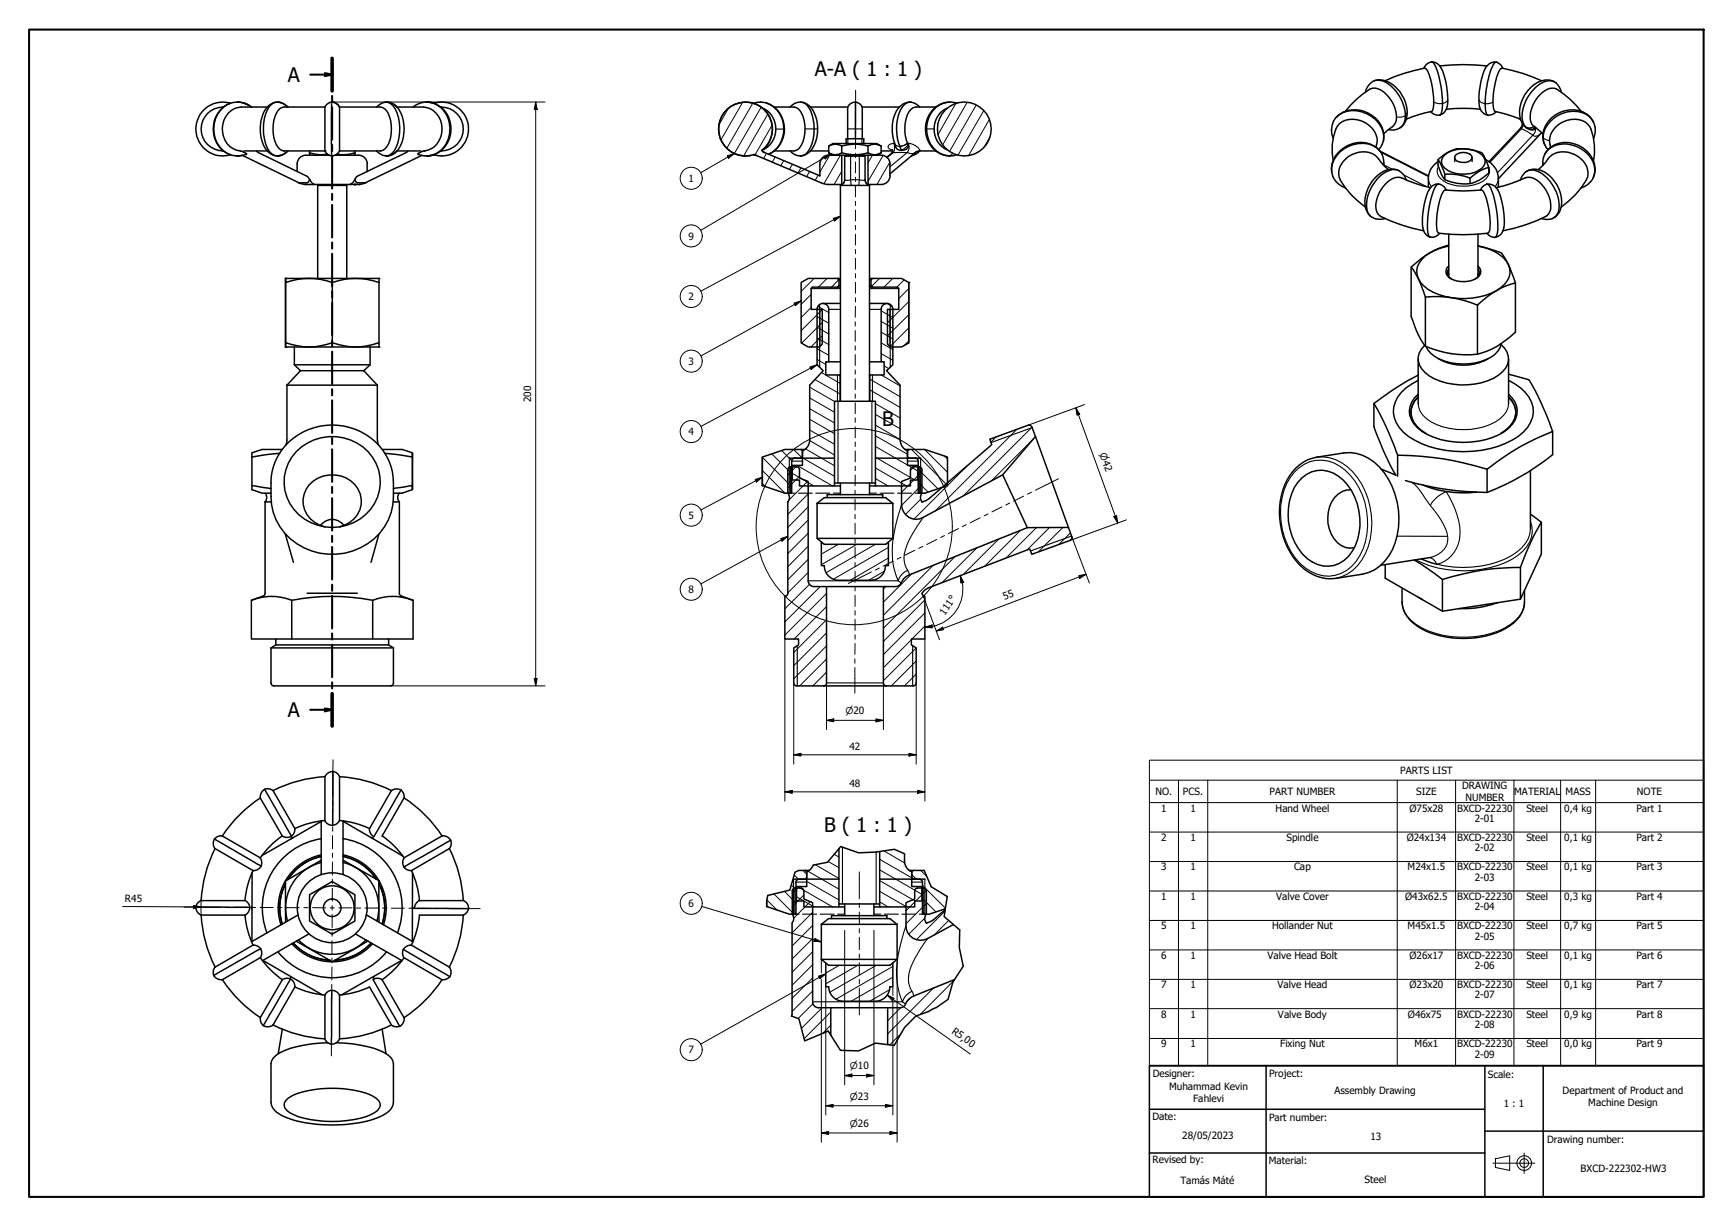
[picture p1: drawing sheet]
<svg xmlns="http://www.w3.org/2000/svg" width="594mm" height="420mm" viewBox="0 0 594 420" stroke-linecap="round" stroke-linejoin="round" font-family="sans-serif">
<defs><g id="words">
<g font-size="6.9">
<text x="98.7" y="28">A</text>
<text x="279.3" y="26.2">A-A ( 1 : 1 )</text>
<text x="302.5" y="146.2">B</text>
<text x="98.7" y="245.8">A</text>
<text x="282.6" y="285.2">B ( 1 : 1 )</text>
</g>
<g font-size="3.4">
<text x="236" y="62.4">1</text>
<text x="236" y="82.1">9</text>
<text x="236" y="102.8">2</text>
<text x="236" y="125.1">3</text>
<text x="182.1" y="137.8" transform="rotate(-90 182.1 137.8)">200</text>
<text x="236" y="149.1">4</text>
<text x="236" y="177.8">5</text>
<text x="236" y="203.2">8</text>
<text x="344.4" y="205.7" transform="rotate(-21 344.4 205.7)">55</text>
<text x="323.8" y="211" transform="rotate(-56 323.8 211)">111°</text>
<text x="291.2" y="257.2">42</text>
<text x="291.2" y="269.8">48</text>
<text x="480" y="265.2">PARTS LIST</text>
<text x="396.1" y="272.5">NO.</text>
<text x="405.5" y="272.5">PCS.</text>
<text x="435.2" y="272.5">PART NUMBER</text>
<text x="485.5" y="272.5">SIZE</text>
<text x="501.3" y="270.4">DRAWING</text>
<text x="502.3" y="274.6">NUMBER</text>
<text x="519" y="272.5">MATERIAL</text>
<text x="536.7" y="272.5">MASS</text>
<text x="561.1" y="272.5">NOTE</text>
<text x="398.1" y="278.1">1</text>
<text x="408.1" y="278.1">1</text>
<text x="437.3" y="278.1">Hand Wheel</text>
<text x="483.2" y="278.2">Ø75x28</text>
<text x="499.5" y="278.1">BXCD-22230</text>
<text x="505.5" y="281.6">2-01</text>
<text x="523.2" y="278.1">Steel</text>
<text x="536.3" y="278.1">0,4 kg</text>
<text x="561" y="278.1">Part 1</text>
<text x="398.1" y="288.2">2</text>
<text x="408.1" y="288.1">1</text>
<text x="441" y="288.2">Spindle</text>
<text x="482.2" y="288.3">Ø24x134</text>
<text x="499.5" y="288.2">BXCD-22230</text>
<text x="505.5" y="291.7">2-02</text>
<text x="523.2" y="288.2">Steel</text>
<text x="536.3" y="288.2">0,1 kg</text>
<text x="561" y="288.2">Part 2</text>
<text x="398.1" y="298.3">3</text>
<text x="408.1" y="298.2">1</text>
<text x="443.6" y="298.3">Cap</text>
<text x="482.5" y="298.3">M24x1.5</text>
<text x="499.5" y="298.3">BXCD-22230</text>
<text x="523.2" y="298.3">Steel</text>
<text x="536.3" y="298.3">0,1 kg</text>
<text x="561" y="298.3">Part 3</text>
<text x="505.5" y="301.8">2-03</text>
<text x="42.8" y="309.1">R45</text>
<text x="236" y="310.8">6</text>
<text x="398.1" y="308.3">1</text>
<text x="408.1" y="308.3">1</text>
<text x="437.5" y="308.4">Valve Cover</text>
<text x="481.7" y="308.4">Ø43x62.5</text>
<text x="499.5" y="308.4">BXCD-22230</text>
<text x="505.5" y="311.9">2-04</text>
<text x="523.2" y="308.4">Steel</text>
<text x="536.3" y="308.4">0,3 kg</text>
<text x="561" y="308.3">Part 4</text>
<text x="398.1" y="318.4">5</text>
<text x="408.1" y="318.4">1</text>
<text x="436.1" y="318.5">Hollander Nut</text>
<text x="482.5" y="318.4">M45x1.5</text>
<text x="499.5" y="318.4">BXCD-22230</text>
<text x="505.5" y="322">2-05</text>
<text x="523.2" y="318.5">Steel</text>
<text x="536.3" y="318.5">0,7 kg</text>
<text x="561" y="318.4">Part 5</text>
<text x="398.1" y="328.5">6</text>
<text x="408.1" y="328.5">1</text>
<text x="434.5" y="328.6">Valve Head Bolt</text>
<text x="483.2" y="328.6">Ø26x17</text>
<text x="499.5" y="328.5">BXCD-22230</text>
<text x="523.2" y="328.6">Steel</text>
<text x="536.3" y="328.6">0,1 kg</text>
<text x="561" y="328.5">Part 6</text>
<text x="505.5" y="332.1">2-06</text>
<text x="398.1" y="338.6">7</text>
<text x="408.1" y="338.6">1</text>
<text x="438" y="338.7">Valve Head</text>
<text x="483.2" y="338.7">Ø23x20</text>
<text x="499.5" y="338.6">BXCD-22230</text>
<text x="523.2" y="338.7">Steel</text>
<text x="536.3" y="338.7">0,1 kg</text>
<text x="561" y="338.6">Part 7</text>
<text x="505.5" y="342.1">2-07</text>
<text x="326.1" y="354" transform="rotate(35 326.1 354)">R5,00</text>
<text x="398.1" y="348.7">8</text>
<text x="408.1" y="348.7">1</text>
<text x="438.1" y="348.8">Valve Body</text>
<text x="482.7" y="348.8">Ø46x75</text>
<text x="499.5" y="348.7">BXCD-22230</text>
<text x="505.5" y="352.2">2-08</text>
<text x="523.2" y="348.8">Steel</text>
<text x="536.3" y="348.8">0,9 kg</text>
<text x="561" y="348.7">Part 8</text>
<text x="398.1" y="358.9">9</text>
<text x="408.1" y="358.9">1</text>
<text x="438.8" y="358.9">Fixing Nut</text>
<text x="484.9" y="358.9">M6x1</text>
<text x="499.5" y="358.9">BXCD-22230</text>
<text x="523.2" y="358.9">Steel</text>
<text x="536.3" y="358.9">0,0 kg</text>
<text x="561" y="358.9">Part 9</text>
<text x="236" y="361">7</text>
<text x="505.5" y="362.4">2-09</text>
<text x="395.2" y="369.1">Designer:</text>
<text x="435" y="369.1">Project:</text>
<text x="510" y="369.3">Scale:</text>
<text x="400.7" y="373.6">Muhammad Kevin</text>
<text x="409" y="377.7">Fahlevi</text>
<text x="457.5" y="374.9">Assembly Drawing</text>
<text x="535.7" y="375.1">Department of Product and</text>
<text x="395" y="383.8">Date:</text>
<text x="515.5" y="379.3">1 : 1</text>
<text x="544.4" y="379.1">Machine Design</text>
<text x="435" y="384.1">Part number:</text>
<text x="405.3" y="390.2">28/05/2023</text>
<text x="469.8" y="390.6">13</text>
<text x="530.4" y="391.6">Drawing number:</text>
<text x="395.1" y="398.6">Revised by:</text>
<text x="434.9" y="398.9">Material:</text>
<text x="541.8" y="401.8">BXCD-222302-HW3</text>
<text x="404.6" y="405.6">Tamás Máté</text>
<text x="467.8" y="405.6">Steel</text>
</g>
<g font-size="3.2">
<text x="376.9" y="155.7" transform="rotate(70 376.9 155.7)">⌀42</text>
<text x="289.8" y="244.7">⌀20</text>
<text x="291.3" y="366.4">⌀10</text>
<text x="291.3" y="376.9">⌀23</text>
<text x="291.3" y="386.1">⌀26</text>
</g>
</g></defs>
<!-- layer: Hatch (ISO) -->
<g fill="none" stroke="#000" stroke-width=".34">
<path d="M249.7 37.1l-3.2 5.6M254.6 35.1l-7.5 12.8M258.1 35.3l-8.9 15.5M260.9 36.7l-9.1 15.9M263.2 39.1l-8.2 14.3M327.6 35.5l-6 10.6M331.5 35.1l-8.3 14.5M334.6 36l-9.1 15.9M337.2 37.9l-8.8 15.2M262.8 52.6l-1.1 1.7M264.7 42.9l-5.9 10.2M265.7 53.8l-1 1.7"/>
<path d="M268.7 55l-1 1.8M271.7 56.3l-1.1 1.7M274.6 57.5l-1 1.8M277.5 58.8l-1 1.7M284.4 53.2l-3.3 5.8M288.1 53.2l-5.7 9.8M288.5 58.7l-2.6 4.5M299.1 53.2l-1.5 2.6M302.7 53.3l-5.1 8.8M305 55.7l-4.4 7.5M339.2 40.9l-7.2 12.4M339.3 47l-2 3.5"/>
<path d="M280.5 60l-1 1.8M279.1 95.4l-4.5 4.5M283.5 95.4l-3 3M287.5 95.9l-2.4 2.5M301.5 95.4l-2.7 2.7M306 95.4l-3 3M309.9 95.9l-2.4 2.5M311.5 98.9l-3.4 3.4M278.1 105.4l-3.5 3.4M278.1 100.9l-3.5 3.4M280.1 119.5l4 2.3M280.1 115.8l4 2.3"/>
<path d="M280.1 112.1l4 2.4M280.1 108.5l4 2.3M280.4 105l3.7 2.1M281.9 115l-3.9 3.9M281.9 110.5l-7.1 7.1M281.9 106.1l-7.3 7.2M302.1 117.5l4 2.3M302.1 113.8l4 2.4M302.1 110.2l4 2.3M302.1 106.5l4 2.3M304.1 104l1.7 .9M304.4 106l-.2 .2"/>
<path d="M311.5 116.8l-1.6 1.6M311.5 112.4l-6.4 6.4M311.5 107.9l-7.3 7.2M311.5 103.4l-7.3 7.2M277.6 136.4l8.5 4.9M277.6 132.7l8.5 4.9M279.4 130.1l8.6 4.9M280.1 123.2l3 1.7M281.6 127.7l6.4 3.7M298.1 137.2l.5 .3M298.1 133.6l10.4 6M298.1 129.9l10.4 6"/>
<path d="M300.1 138.3l8.4 4.9M302.1 128.5l6.4 3.7M302.1 121.2l4 2.3M303.1 125.4l1.6 .9M261.4 156.8l10 10M264.6 155.6l6.8 6.7M268 154.4l3.4 3.4M272 154l2.8 2.8M272.8 160l-2.7 2.8M273.2 159.5l12.2 7M275.1 156.9l11 6.3M276.2 153.8l9.9 5.8"/>
<path d="M277.6 151l8.5 4.9M277.6 147.4l8.5 4.9M277.6 143.7l8.5 4.9M277.6 140.1l8.5 4.8M300.1 156.7l13.5 7.8M300.1 153l11 6.4M300.1 149.3l11 6.4M300.1 145.7l8.4 4.9M300.1 142l8.4 4.9M311.3 159.5l3.3 1.9M312.5 154l12.3 12.3M313.2 160l-1.1 1.2"/>
<path d="M316.9 154l7.9 7.8M323.7 156.3l1.1 1M331.6 159.6l-18.2 18.2M341.5 149.7l-1.8 1.9M348.6 147.2l-28.1 28M353.8 146.4l-23.6 23.6M354.1 150.5l-14.2 14.3M261.4 165.8l.9 .9M261.4 161.3l7.7 7.7M271.6 162.2l7.4 4.3M274.1 163.2l-4 4M276.9 165l-6.5 6.4"/>
<path d="M277.1 178.2l-7 7M277.1 173.7l-7 7.1M277.1 169.3l-7 7M300.1 164l4.3 2.5M300.1 160.4l10.7 6.1M314.8 165.3l3.3 3.3M314.8 160.8l6.7 6.7M315.6 171.1l-5.2 5.2M316 166.2l-6.9 6.9M316 161.6l-6.9 7.1M277.1 196.2l-7 7M277.1 191.7l-7 7"/>
<path d="M277.1 187.2l-7 7M277.1 182.7l-7 7M281.9 186l-.3 .2M287.4 186.5l-5.8 3.4M293.8 186.5l-12.2 7M300.1 186.5l-16.9 9.8M303.1 195.7l-5.3 3.2M304.5 191.2l-13 7.7M304.5 187.6l-18.8 10.9M312.4 196.8l-9.6 9.6M319.9 193.7l-17.1 17.2M327.4 190.7l-24.6 24.6"/>
<path d="M334.9 187.7l-11.9 11.9M342.3 184.8l-12 12M349.8 181.8l-12.2 12.2M355.3 180.8l-10.4 10.4M359.8 180.8l-7.6 7.6M364.4 180.8l-8.5 8.3M367 182.6l-4 4M277.5 200.3l-8.5 8.3M281.2 201l-12.2 12.1M283.3 216.9l-11.2 11.2M283.3 212.4l-11.2 11.2M283.3 207.9l-11.1 11.1"/>
<path d="M283.3 203.4l-14.3 14.3M303.7 201l-.9 .8M312.4 219.2l-9.6 9.6M317.1 214.5l-4.5 4.5M317.1 210l-14.3 14.3M317.1 205.6l-14.3 14.2M283.3 230.4l-4.7 4.7M283.3 225.8l-9.2 9.3M283.3 221.3l-11.2 11.3M314.1 231l-4 4.1M314.1 226.5l-8.5 8.6M314.1 222l-11.3 11.3"/>
<path d="M272.2 299.8l1.5 1.5M275.2 298.3l1.3 1.3M276.9 298.6l10.7 6.1M279.5 296.3l8.1 4.7M283.9 295.3l3.7 2M285.9 292.8l1.7 .9M301.6 298.1l14.4 8.4M301.6 294.5l10.9 6.3M303 291.6l7.1 4.2M312.5 299.8l1.6 1.5M315.6 298.3l2.2 2.1M262.9 308.4l3.4 3.4"/>
<path d="M265.3 306.4l6.9 6.9M268.9 305.5l4 4M271.3 303.3l1.6 1.7M273 307.3l6.1 3.5M273.3 303.8l12.1 7M273.5 304.3l-1.9 1.9M275.6 306.7l-4 4M276.5 302l11.1 6.4M277.7 309l-5.6 5.7M278.6 317.2l-7.1 7M278.6 312.7l-7.1 7M301.6 301.8l12.1 7"/>
<path d="M301.6 309.1l2.9 1.7M301.6 305.5l9.2 5.3M316.2 312.4l.9 .9M316.2 308l4.7 4.5M316.2 303.4l7.9 7.9M317.1 314.6l-5.6 5.5M317.5 305.2l-6.9 6.9M317.6 309.6l-7 7M324 312.2l-9.9 9.9M324.3 306.9l.4 .5M325.2 315.4l-5 5.1M278.6 339.6l-7.1 7"/>
<path d="M278.6 335.1l-7.1 7M278.6 330.6l-7.1 7.1M278.6 326.2l-7.1 7M278.6 321.7l-7.1 7M287.7 330.8l-4.6 2.7M294.1 330.8l-11 6.4M300.4 330.8l-15.9 9.2M304.9 339.2l-6.8 3.9M306.1 334.9l-14.3 8.2M306.1 331.2l-19.5 11.2M320 338.6l-15.7 15.7M327 336.1l-11.6 11.6"/>
<path d="M278.7 344l-5.1 5M281.8 345.4l-7 7M284.8 351.3l-2.8 2.9M284.8 346.8l-9.1 9.2M308.8 345.3l-4.5 4.5M308.9 354.2l-3.9 3.9M312.4 341.8l-1.6 1.5"/>
</g>
<!-- layer: Visible Narrow (ISO) -->
<g fill="none" stroke="#000" stroke-width=".38">
<path d="M482.4 38.6a2.15 2.15 0 0 1-2.6 1.6l-1.1-.1M496.3 34.3a3.6 3.6 0 0 1-4.8 .7M507 34.3a3.6 3.6 0 0 0 4.8 .7M261.2 51.5l.9 .8M265.9 44.2h3M276 44.2h4.3M290.6 44.2h5M290.6 47.5v1.7M290.6 53.2v.3M291.6 53.5v8.1M294.6 53.5v8.1M295.5 47.5v1.7"/>
<path d="M295.5 53.2v.3M306.4 49.1a1.44 1.44 0 0 0-1.9 1.6l1.4 .8M306.4 49.1l.2 .7a2.4 2.4 0 0 1-.7 2.6h-.1M306.4 49.1h.3M311.3 49.7l-2.2 1.8M311.4 49.1h-.3a2.9 2.9 0 0 1-4.3 .3M311.4 49.1a4.5 4.5 0 0 1 3.9 2.6h-.2M311.4 49.1a3 3 0 0 1-.4 3.2h-4.8l-2.1 1.7M312.5 53.4l.8-.5 .6-.7-1.4 .5-1.5-.4-5.9 4.9M317.2 44.2h3M326.5 52.5l-.9 .9M473.3 52.2l16.3 8.3"/>
<path d="M474.3 56.5l2.9 1.5M474.4 55.9l-.2 .6M481.3 60l7.8 4M493.1 57a3.7 3.7 0 0 0 1.8 5.1 13.5 13.5 0 0 0 14.5-.8 3.3 3.3 0 0 0 .8-4.2M520.6 40.6l.6 .2M522.2 42.8l-.6 1.3-.3-.2M523 43.7a2.68 2.68 0 0 0 2.8-.4l.7 .5M526.1 43.7l-.6 .5-1.2 .1M526.1 43.5a1.98 1.98 0 0 1-.6 2.8l-3.9-2.2-10.9 11.6M528.5 45.4a2.13 2.13 0 0 1-3 .9l-12.2 12.9M528.9 55.9l.2 .6M528.9 46.7a2.16 2.16 0 0 0 2.3 1.5"/>
<path d="M291.6 61.6h3M291.6 61.6l-1.5 .2-.5-.2-.2 .8-1.2 1.1M291.6 61.6l.2 1.9M294.6 61.6l1.4 .2 .5-.2 .7 1.5 .7 .4M294.6 61.6l-.2 1.9M489.6 61.1l.5 1.9 .6 1M513.7 61.1l-.2 1-.9 1.9M278.1 98.9h10M298.1 98.9h10M281 104.3v21.5M284.1 106h4M298.1 106h4"/>
<path d="M305.1 106v12.7M305.2 104.3v21.5M287.1 128.5v9M287.3 137.5v28M298.9 137.5v28M299.1 128.5v9M486.2 138.3a8.6 8.6 0 0 0 6.3 7.2 23.3 23.3 0 0 0 21.7-1.9 6.8 6.8 0 0 0 2.9-5.3M270.6 157v12M271 160v9M271.4 158h3.7M311.1 158h3.7M315.2 160v9"/>
<path d="M315.6 157v12M353.8 146.5l-14.1 5.2M451.3 156.7a14.6 14.6 0 0 1 13.9 6.8 26.9 26.9 0 0 1 2.8 26.3 14.2 14.2 0 0 1-10.2 8.4M309.1 173l-.2 .5a53.3 53.3 0 0 0-3 16.5 22 22 0 0 0 2 9.1 5.7 5.7 0 0 1 3.2-3.7 8.6 8.6 0 0 1-.2-8.6l2.2-4.3 3.3-5.2M443.7 161.8a11.9 11.9 0 0 1 17.4-.7 25 25 0 0 1 5.1 29.3 12.1 12.1 0 0 1-18.6 4.3 24.6 24.6 0 0 1-5.3-31zM484.1 165.3a30.2 30.2 0 0 1 5.8 7.4l.4 .6M491.4 171.6a12.3 12.3 0 0 1 4.3-3.2 28.9 28.9 0 0 1 4.8 14.5 10.9 10.9 0 0 1-7.9 10.5 3.2 3.2 0 0 0-2.8-2.3 6.8 6.8 0 0 0 6.2-8.6l-1.8-3.9-3.9-5.3zM524.6 178.7a9 9 0 0 1-2.6 10.2 30.1 30.1 0 0 1-20.1 6.7 35 35 0 0 1-16.6-3.7M277.1 199.1h30.8l1 .7M311.1 195.4l.6 1.6M367.3 183.7l-14 5.1M478.9 183.7l17.4 .1"/>
<path d="M489.8 191.1l-.3 .1M524.6 181.2a11.6 11.6 0 0 1-6.8 9.4 35.9 35.9 0 0 1-25.2 2.8M480.6 206.3a10.6 10.6 0 0 0 6.7 8.8 33.1 33.1 0 0 0 28.7 0 10.7 10.7 0 0 0 6.6-8.8M273.3 221.3v13.8M283.3 234h19.5M312.9 221.3v13.8M288.8 290.3v19.5M300.4 292v17.8M272 301.3v12M272.5 304.3v9M272.9 302.3h3.6M310.6 317.2l-.2 .6a55.4 55.4 0 0 0-3.1 16.6 25.2 25.2 0 0 0 2.1 8.9 5.7 5.7 0 0 1 3.2-3.6"/>
<path d="M312.5 302.3h3.7M316.7 304.3v9M317.1 301.3v12M317.9 321.7l-.3 .4a42.8 42.8 0 0 0-5.8 10.5 9.8 9.8 0 0 0 1.3 8.2l.1 .6M278.6 343.3h30.8l1 .8"/>
</g>
<!-- layer: Visible (ISO) -->
<g fill="none" stroke="#000" stroke-width=".51">
<path d="M69.8 37.7a9.4 9.4 0 0 1 9.2-2.4 9.6 9.6 0 0 0-5.9 8.9 9.6 9.6 0 0 0 5.9 8.9 9.2 9.2 0 0 1-10.6-4.2 9.2 9.2 0 0 1 1.4-11.2zM76.6 36.7a7.5 7.5 0 0 0-7.6 7.5 7.5 7.5 0 0 0 7.6 7.5M81.4 35h.1a7.7 7.7 0 0 1 3.8 1.1M83.5 35.3l2.7 1.4a7.8 7.8 0 0 0-12.3 3.9 9.3 9.3 0 0 0 7.1 12.8l3.6-.6-1.7-.9a7.8 7.8 0 0 1-6.4-5.1 7.8 7.8 0 0 1 1.7-8 6.2 6.2 0 0 1 4.5-2.1h8.9M94.5 35l-.8 .2a7.3 7.3 0 0 0-4.2 6.2 12 12 0 0 0 2.9 11l2.1 1M95.1 35l1.1 .2M95.7 35a5.4 5.4 0 0 1 3 1.7 4 4 0 0 0-3.9-1.7 4 4 0 0 0-3.2 2.7 16 16 0 0 0 .7 14.2 3.9 3.9 0 0 0 6.4-.2 5.4 5.4 0 0 1-3 1.7M111.4 36.7h-14.1a3.7 3.7 0 0 0-3.1 3.3 12.6 12.6 0 0 0 1 10.4l.7 .7 1.4 .6h14.1M111.4 36.7v15M111.4 36.7a2.69 2.69 0 0 1 2.5-1.7 2.69 2.69 0 0 1 2.5 1.7M113.7 35v18.4M113.9 35h.2"/>
<path d="M114.1 35l1.6 .7 .7 1M114.1 35h.1M116.4 36.7v15M116.4 36.7h14a3.9 3.9 0 0 1 3.1 3.3 12.6 12.6 0 0 1-1 10.4l-.6 .7-1.4 .6h-14.1M129.1 36.7a3.6 3.6 0 0 1 6.3 .6 15.8 15.8 0 0 1-.3 14.5 3.6 3.6 0 0 1-6-.1M132.5 35a5.9 5.9 0 0 1 5.4 4.8 14 14 0 0 1-1.3 11.4 5.3 5.3 0 0 1-4.1 2.2M132.8 35h-.1a5.1 5.1 0 0 1 3.4 1.7h8.9a7.5 7.5 0 0 1 5.6 11.4 6.9 6.9 0 0 1-5.8 3.8l-1.6 .9a7.8 7.8 0 0 0 10.7-6.1 9.2 9.2 0 0 0-7.2-11.7h-.8a8.1 8.1 0 0 0-4.4 1.7M146.2 35a9.4 9.4 0 0 1 6.3 15.4 7.9 7.9 0 0 1-6.3 3M146.5 35l2.2 .3M148.7 35.4a9.2 9.2 0 0 1 11.9 8.8 9.2 9.2 0 0 1-11.9 8.9l-2.3 .3M151.1 36.7a7.5 7.5 0 0 1 7.7 7.5 7.5 7.5 0 0 1-7.7 7.5M261.4 37.1a7.9 7.9 0 0 1 4.5 7.1 7.9 7.9 0 0 1-4.5 7.2"/>
<path d="M262.7 35.3a9.6 9.6 0 0 1 6.2 8.5 9.6 9.6 0 0 1-5.4 9.1 9.7 9.7 0 0 0 5.2-9.3 9.7 9.7 0 0 0-6.4-8.4l-1.6-.2-2.4 .4M265.4 36.7h6.8a5 5 0 0 1 3.5 4.6 11.2 11.2 0 0 1-2.1 9.9l-1.4 .5h-6.8M270.8 36.7a3.9 3.9 0 0 1 3.8-1.7 3.9 3.9 0 0 1 3.1 2.6 16 16 0 0 1-.6 14.3 3.7 3.7 0 0 1-6.3-.2M274.9 35l.8 .2a8.1 8.1 0 0 1 4.5 7.6 11.1 11.1 0 0 1-3.1 9.6l-2.2 1M277.9 36.7h12.7M290.6 36.7v10.8M290.6 36.7a2.69 2.69 0 0 1 2.5-1.7 2.69 2.69 0 0 1 2.5 1.7M293.3 35l-.1 12.5M295.6 36.7v10.8M295.6 36.7h12.7M312 35a6.8 6.8 0 0 0-5.8 5.9 15 15 0 0 0 1.3 10.2l1.5 .4M315.3 36.7a3.6 3.6 0 0 0-6.1 .2 16.3 16.3 0 0 0-.3 14.6"/>
<path d="M320.7 36.7h-6.8a4.8 4.8 0 0 0-3.4 4.4 16.1 16.1 0 0 0 .8 9.2 2.02 2.02 0 0 1-2.3 1.2M324.7 37.1a7.9 7.9 0 0 0-4.5 7.1 7.9 7.9 0 0 0 4.5 7.2M325.6 35a9.3 9.3 0 0 0-7 14.2 8.1 8.1 0 0 0 7 4.2M328 35.3a8.2 8.2 0 0 0-10.3 7.9 8.9 8.9 0 0 0 7.9 10.2M461.3 38.1a29.7 29.7 0 0 1 8.8-7.8 6.1 6.1 0 0 1 6 3 9.9 9.9 0 0 1 2.2 8.8l-1 1.3-3 2.5M468.1 31.6a4.7 4.7 0 0 1 3-3.9 4.7 4.7 0 0 1 4.8 1 14 14 0 0 1 5.7 12.4 4.4 4.4 0 0 1-5.7 3.3M471.2 27.6a8.8 8.8 0 0 1 9.2 4.8 9.8 9.8 0 0 1 .9 10.1l-1 1.1M474.9 27.7a52.5 52.5 0 0 1 13.7-4.3 16.1 16.1 0 0 1 2.7 8.8 9.2 9.2 0 0 1-.4 5.9l-.2 .1a39.8 39.8 0 0 0-8.6 2.7M488.1 23.4l1.5-1.8a1.34 1.34 0 0 1 1.4-.4 1.34 1.34 0 0 1 .9 1.2 31.3 31.3 0 0 1 2.2 16.4l-.6 .7M490.4 38.3a3.5 3.5 0 0 0 3.1 1.2M490.8 21.2a4.7 4.7 0 0 1 4.1 4.2 22.7 22.7 0 0 1 1 11.9l-1 1.5-1.3 .7M493.5 22.6a74 74 0 0 1 16.2 0"/>
<path d="M495.8 37.4a53.9 53.9 0 0 1 11.7 0M513 21.3a4.6 4.6 0 0 0-4.6 4 21.6 21.6 0 0 0-1 12l.4 .8a3.7 3.7 0 0 0 2.3 1.4M515.2 23.4a3.5 3.5 0 0 0-2.4-2.1 9.6 9.6 0 0 0-2.6 5.7 26.1 26.1 0 0 0-.7 11.9l.7 .6a3.5 3.5 0 0 0 2.7-1.2M528.4 27.7a52.5 52.5 0 0 0-13.7-4.3 12.7 12.7 0 0 0-2.4 6.7 13.4 13.4 0 0 0 .1 8 31.3 31.3 0 0 1 8.9 3M533 28a6.8 6.8 0 0 0-8.4 2.1 10.5 10.5 0 0 0-2.6 12.4l1.6 1.5M535.2 31.6a4.2 4.2 0 0 0-6.2-3.4 13.3 13.3 0 0 0-7 13.7 3.2 3.2 0 0 0 4.1 2.4v-.6a4.9 4.9 0 0 1-1.4-5.3 11 11 0 0 1 6.4-8.1h1.9a28 28 0 0 1 9 7.8M83.1 53.3l-1.7 .1M83.1 53.3l19.3 9.3M83.6 51.7h8M87.9 51.7l.7 .6 16.7 8.1 .9 1.1M96.2 53.3l-1.1 .1M106.1 52.4a11.8 11.8 0 0 0 6.1 .4"/>
<path d="M106.1 52.4v.7l.3 .1M106.1 51.7v.7M111.4 51.7l.2 .5a2.86 2.86 0 0 0 2.1 1.2M112.9 53.2h-8a3 3 0 0 0-3 3v2.6M114.8 53.2h8.1a3 3 0 0 1 3 3v2.6M116.4 51.7l-.8 1.1-1.9 .6M121.7 52.4a12 12 0 0 1-6.2 .4M121.7 51.7v1.4l-.4 .1M139.8 51.7l-.6 .6-16.8 8.1-.8 1.1M144.2 51.7h-8.1a5.1 5.1 0 0 1-3.4 1.7M144.6 53.3l-19.3 9.3M255.2 53.4l3.3-.5 23 9.8"/>
<path d="M257.1 53.3l-1.9 .1M258.3 53.1l1.2 .2M261.2 51.5l.8 .7 19.1 8M261.2 51.5l.9 .8M262.6 50.2l-1.4 1.3M262.6 50.2a9.2 9.2 0 0 0-2.7-14.1 9.2 9.2 0 0 0-13.2 5.7 9.2 9.2 0 0 0 8.5 11.6M262.6 50.2l-1.3 1.3M262.6 50.2a9.2 9.2 0 0 0-2.7-14.2 9.2 9.2 0 0 0-13.2 5.8 9.2 9.2 0 0 0 8.5 11.6M277.9 51.7h6.2M284.1 52.4a3.9 3.9 0 0 0 4.4 0 14.9 14.9 0 0 0 9.1 0 4 4 0 0 0 4.5 0M284.1 50.1a3.9 3.9 0 0 1 4.4 0 14.9 14.9 0 0 1 9.1 0M284.1 52.4l1.5 .8"/>
<path d="M284.1 50.1l1.5-.9h14.9l1.6 .9M284.1 50.1v2.3M288.5 50.1v2.3M288.5 53.2v10M290.1 49.2v-1.7h6v1.7M290.1 53.2v.3M296.1 53.2v.3M297.6 53.2v10h4.5a3 3 0 0 0 3-3v-4a2.9 2.9 0 0 0-3-3h-18a3 3 0 0 0-3 3v4M297.6 50.1a4 4 0 0 1 4.5 0M297.6 50.1v2.3M302.1 51.7h3.9M302.1 52.4l-1.6 .8"/>
<path d="M302.1 50.1v2.3M305.8 51.3l.1 .9-1.9 1.7M315.3 51.7a5.1 5.1 0 0 1-2.8 1.7M320.7 51.7l-6.2 .2-9.4 7.7M328 53.1l-2.4 .3M457 47.4a6.7 6.7 0 0 1 6.4-9.5 11 11 0 0 1 10.8 7.2 6.4 6.4 0 0 1-1.6 6.2M458 40.3a9.9 9.9 0 0 1 15.9 3.7l.5 3-.2 1.4M471.7 50.5a7.4 7.4 0 0 0-6.4-9.4 6.3 6.3 0 0 0-8.2 5.8l-.4 2.7 .3 5.4M473.1 51.8l16.6 8.5M473.1 51.9a9.5 9.5 0 0 0-14.3 .3 8.4 8.4 0 0 0-2.3 6.8M474.3 56.7a6.6 6.6 0 0 0-6.9-7.6 10.4 10.4 0 0 0-11 8.7 6.8 6.8 0 0 0 4.9 6.6M475.9 58.1l-2.6-2.7a7.1 7.1 0 0 0-9.9-2.4 7.3 7.3 0 0 0-4.4 7.6 24.7 24.7 0 0 0 9.1 10.4"/>
<path d="M479.2 58.3a7.9 7.9 0 0 0-8.8 3.8 10.3 10.3 0 0 0-1.6 10.8l1 1.2M493 55.4a7 7 0 0 0-3.4 5.7v3M493 54.7a11.6 11.6 0 0 1 12.7-3.1l1.1 .3a3.2 3.2 0 0 1 2.3 2.4l1.2 3.1a14.4 14.4 0 0 0-6.4 3.7 18.2 18.2 0 0 0-8.6-1.4l-1.2-3zM493 54.7a10.5 10.5 0 0 0 1.7 6l.3 .5a13.1 13.1 0 0 0 8.9 1.7 12.7 12.7 0 0 0 6.4-3.6v-1.9M495.3 53.1a10.8 10.8 0 0 1 12.7 0 3.1 3.1 0 0 1-1.1 5.3 11 11 0 0 1-11.6-.8 2.79 2.79 0 0 1 0-4.5zM495.3 59.7v1.9M498.7 54v1.4M499.2 53a4.2 4.2 0 0 1 5.2 .3 1.46 1.46 0 0 1-1 2.1 3.7 3.7 0 0 1-4.7-1.3v-.6zM504.6 54v1.4M509.3 54.7a7.6 7.6 0 0 1 4.4 6.4v3M521.8 42.3l-.5 1.6-10.9 11.5M523.4 58.7l.8-.4a7.2 7.2 0 0 1 7.7 2.6 11.4 11.4 0 0 1 2.9 11.3l-1.5 2-.7 .5"/>
<path d="M526.5 43.8l2.5 2.1M527.3 58.1l2.7-2.6a7.1 7.1 0 0 1 9.9-2.5 7.2 7.2 0 0 1 4.4 7.6 25.9 25.9 0 0 1-9.1 10.4M528.5 45.4l-14.8 15.9M528.9 56.7a6.7 6.7 0 0 1 7.5-7.4 10.3 10.3 0 0 1 10.3 9.3 6.4 6.4 0 0 1-4.7 5.8M529.5 53.1a8.4 8.4 0 0 1 11.6-3.3 8.9 8.9 0 0 1 5.4 10.3l-.3 .8M531.6 50.5a7 7 0 0 1 4.5-8.9 7.1 7.1 0 0 1 8.9 1.7 19.3 19.3 0 0 1 1.3 11.8M546.3 47.5a6.5 6.5 0 0 0-5.6-9.3 10.8 10.8 0 0 0-11.6 7.5 5.9 5.9 0 0 0 1.6 5.6M546.3 42a8 8 0 0 0-10.1-4 8.8 8.8 0 0 0-6.7 11.6M106.1 61.7l-.9 1-2.8-.1M106.2 61.6l1.1 1.4 .5 .2h-.4a9.8 9.8 0 0 1-5-.6M106.2 61.5v.1M107.8 63.2h12.2"/>
<path d="M109.5 63.2l-.6 .3M118.2 63.2l.6 .3M118.9 63.5h-10v31.9M118.9 63.5v31.9M121.4 63.2h.6zM121.6 61.6l-.7 1.1-.9 .5a10.5 10.5 0 0 0 5.4-.6M121.6 61.5v.1M121.7 61.7l.9 1 2.7-.1M281.1 60.2v.1M281.5 62.6l1.9 .6h5.3M297.4 63.2h.2M298 63.5l-.7-.4-.7-1.1-.1-8.5h-6.9l-.1 8.6-.7 1-.7 .4"/>
<path d="M298.1 63.5h-10v74M298.1 63.5v74M482.1 61.7a4.5 4.5 0 0 0-7.1-2.7 13.8 13.8 0 0 0-6.4 12.7 4.5 4.5 0 0 0 6.3 3.2M490.4 64.3a54.4 54.4 0 0 1-10.5-3.5 6.9 6.9 0 0 0-6.4 4.1 9.3 9.3 0 0 0-1.4 7.9l.5 .8a44.4 44.4 0 0 0 15.5 5.5M493.1 63a4.6 4.6 0 0 0-4.1 4.1 21 21 0 0 0-.8 12.4 3.6 3.6 0 0 0 2 1.8M495 65.3l.5-.2a69.8 69.8 0 0 0 12.6 .1 23.2 23.2 0 0 1 2.4 14.1l-.2 .4a59.1 59.1 0 0 1-17.2 .2 9.6 9.6 0 0 1-.5-6l.1-1a17 17 0 0 1 2.3-7.6zM495.8 65.1a2.99 2.99 0 0 0-3-1.9 16 16 0 0 0-3 8.7l-.5 6.5a2.91 2.91 0 0 0 1 2.9l1.8-.2 1.4-1.1M503.9 61.1v1.8M509.7 63.1a2.69 2.69 0 0 1 1.7 2.4 31.1 31.1 0 0 1 1.7 15.1l-.3 .6a2.9 2.9 0 0 1-3.1-1.2M509.7 63.1a4.9 4.9 0 0 1 4.8 4.6l.8 3.7a13.7 13.7 0 0 1-.6 8.7l-1.2 1-1 .2M509.7 63.1a3.5 3.5 0 0 0-2.2 2M512.9 64.3a51.9 51.9 0 0 0 10.4-3.5 7.5 7.5 0 0 1 7 5l1.1 2.9a4.7 4.7 0 0 1-1.4 5.4 57.4 57.4 0 0 1-14.8 5"/>
<path d="M521.2 61.7a4.2 4.2 0 0 1 6.5-2.7 14 14 0 0 1 6.6 13.4 4.2 4.2 0 0 1-5.9 2.5M97.9 95.4h8M97.9 96.8v20.7M105.9 95.4a23.5 23.5 0 0 0-8 1.4v-1.4v23.5M105.9 95.4h24v1.4M105.9 95.4a23.5 23.5 0 0 1 8 1.4 23.6 23.6 0 0 1 16 0M113.9 96.8v20.7M129.9 96.8v20.7M278.5 98.5l-.4 .4M278.6 98.4h8.5l.5-.5v-2l-.5-.5h-10l-2.5 1.4v20.7l2.5 1.4h3.8l1-1v-11.9h-3.8v-7.1M287.1 95.4h1M287.1 98.4h1"/>
<path d="M287.6 95.9h.5M287.6 97.9h.5M298.1 95.4h1M298.1 95.9h.5M298.1 98.4h1M298.1 97.9h.5M307.6 98.5l.4 .4M307.6 98.4h-8.5l-.5-.5v-2l.5-.5h10l2.4 1.4v20.7l-2.4 1.4h-3.9l-1-1v-11.9h3.9v-7.1M311.5 96.8v20.7M483.7 91.5v16.9a32.2 32.2 0 0 0 4.9 10.3 35.5 35.5 0 0 0 17.9 2.7 27.8 27.8 0 0 0 13-7.6v-16.9M486.2 95.5a12.7 12.7 0 0 0 9.1 6.1 24.3 24.3 0 0 0 19.2-3.1 6.2 6.2 0 0 0 .8-10.3 17.5 17.5 0 0 0-8.6-3.9l8 2.4a32.4 32.4 0 0 1 4.8 10.2M486.2 95.5l2.4 6.3a35.8 35.8 0 0 1 17.9 2.8"/>
<path d="M496.4 94h.2M496.6 92.2a2.15 2.15 0 0 0 1 3.4M496.6 91.2a2.68 2.68 0 0 0-.8 2.8 2.68 2.68 0 0 0 2.3 1.9 8.8 8.8 0 0 0 9-1.4 2.34 2.34 0 0 0-.4-3.3M496.6 84.3a14.8 14.8 0 0 0-10.1 5.8 5.4 5.4 0 0 0-.3 5.4M496.6 84a29.2 29.2 0 0 0-12.9 7.5l2.5 4M496.6 80.2v14.6M496.6 93.8l-.3 .5M506.7 92.2a2.25 2.25 0 0 1-1 3.4M506.7 80.2v14.6M506.7 94h.1M506.7 93.8l.2 .5M519.5 96.9a29.6 29.6 0 0 0-13 7.7"/>
<path d="M97.9 117.5a22.6 22.6 0 0 0 16 0 22.6 22.6 0 0 0 16 0v1.4h-32zM100.9 118.9v6.1M126.9 118.9v6.1M282.1 104h6M298.1 104h6M488.6 101.8v16.9M506.5 104.6v16.8M514.5 118a6 6 0 0 1 .5 9.4 20.8 20.8 0 0 1-16.7 4.3 15.9 15.9 0 0 1-10.9-5.2 5.7 5.7 0 0 1 1-8.2M514.6 117.8a7.3 7.3 0 0 1-5 5.4 20.2 20.2 0 0 1-17.8-1l-2.3-2.2-.6-1.2M98.4 132v18.8l-.4 1.7M98.4 132h30.9M100.9 125l2.1 2-4.6 5"/>
<path d="M100.9 125h26M103 127h21.7M124.7 127l4.6 5v18.8M126.9 125l-2.2 2M284.1 124h4M288 137.5v-9h-4.9v-4.5h1v-18a2 2 0 0 0-2-2 2 2 0 0 0-2 2v19l2.1 2-4.6 5-.1 19.5-.8 1.8-1.6 1.2v5h-3.5v5h2.5v2h12v-1M288 128.5h.1M298.1 124h4M298.1 128.5h.1M298.1 128.5h5v-4.5h-1v-18a2 2 0 0 1 2-2 2 2 0 0 1 2 2v19l-2.2 2 4.6 5v18.8M298.1 128.5v9M471 138.3v7.9a102.3 102.3 0 0 0 7.5 16.6"/>
<path d="M486.2 136.1a7 7 0 0 0 .8 11.3l1.8 1.2M486.2 135.1a7.1 7.1 0 0 0-.2 11.6 24.8 24.8 0 0 0 18.3 4.8 20.8 20.8 0 0 0 14.2-6.2 7 7 0 0 0-1.4-10.2M486.2 130.3a15.1 15.1 0 0 0-7.9 7.5 9.2 9.2 0 0 0 2.8 10.3 30.7 30.7 0 0 0 20.5 6.7 30.7 30.7 0 0 0 20.6-6.7 9 9 0 0 0 .7-13.6l-1.6-1.6-4.2-2.6M486.2 123v15.3M493.2 123a17.6 17.6 0 0 0 16.9 0M517.1 136.1a7 7 0 0 1-.9 11.3l-1.7 1.2M517.1 128.2l7 2a96 96 0 0 1 8.2 17.7 80.8 80.8 0 0 0-22.5 12.9 101.3 101.3 0 0 0-30.7-4.8 96 96 0 0 0-8.1-17.7l7.9-5.6 7.3-4.1M517.1 123v15.3M86.4 156.6v9.7M95.8 155.4l-9.4 1.2M96.8 154h-6.9l-3.5 1.2v1.4M99.1 151.4a21.5 21.5 0 0 1 34.9 8.3 35.1 35.1 0 0 1 .1 15.9 21.4 21.4 0 0 1-29.9 12.1 19.5 19.5 0 0 1-11.3-17.5 24.8 24.8 0 0 1 1.6-12.4 20.2 20.2 0 0 1 4.6-6.4z"/>
<path d="M101.5 154.8a16.9 16.9 0 0 1 28.3 6.3 15.8 15.8 0 0 1-15.9 19.7 15.8 15.8 0 0 1-15.1-22l1.2-2.1zM129.4 150.8l.4 1.7M131 154h6.9l3.5 1.2M132 155.4l9.4 1.2v-1.3v12.4v-1.4l-6.5 1.1M141.4 156.6v9.7M261.4 156.6l7.6-2.6h5.6l.5 .5v2l-.5 .5h-2.2a.99 .99 0 0 0-1 1v11h-2.4l-7.6-2.6zM261.4 156.6v9.8M270.6 157h15.5M274.6 154h1.4M300.1 157h15.5M308.6 150.8l.5 2 .8 1 1.2 .7v5h3.5v5h-2.5v2h-12v-1M310.2 154h1.4"/>
<path d="M311.1 154.5l.5-.5h5.5l7.7 2.6v9.8l-7.7 2.6h-2.3v-11a.99 .99 0 0 0-1-1h-2.2l-.5-.5zM315.1 160a.98 .98 0 0 1 .9 1M315.1 160h-2a.98 .98 0 0 0-1 1M352.4 145.8a.98 .98 0 0 1 1.3 .6M352.5 145.7l-13.2 4.8 .7 1.9-21.5 18.5-1.1 .7-1.3 .4M353.8 146.3l1.2 3.3-11.3 13.1-27.3 14.6a5 5 0 0 1-7.3-4.3v-8l3-1.2v-2.8M355 149.6l11.3 31.2M479.1 156v7.2M532.3 147.9v7.9a85.3 85.3 0 0 1-22.5 13 101.4 101.4 0 0 1-28-4.1M90.9 172h2.1M90.9 172v31.3M90.9 169l.5 1.5-.5 1.5"/>
<path d="M92.9 167.4l-6.5-1.1v1.5l3.5 1.2h3M134.8 172h2.1M136.9 169l-.6 1.5 .6 1.5M136.9 172v31.3M141.4 167.8l-3.5 1.2h-3M270.1 161a.99 .99 0 0 1 1-1h2a.98 .98 0 0 1 1 1M270.1 161v8l.5 1.5-.5 1.5v31.3M274.1 161v2.8l3 1.2v34.1M280.1 172.5v12l2.5 2h21l2.5-2M280.1 172.5l2.5-2h21l2.5 2M280.1 172.5h26M283.6 170.5v-1h19v1"/>
<path d="M286.1 165.5v-28h14v28M286.1 165.5h14M286.1 166.5h2M288.1 165.5v4M298.1 165.5v4M298.1 166.5h2M306.1 172.5v12M316 161l.1 8-.6 1.5 .6 1.5M316.5 171.9l-.5 .1M343.7 162.7l8.5 18.1M444.2 160.4a13.2 13.2 0 0 1 7.1-3.7l9.3-1.5a15.7 15.7 0 0 1 15.4 9.1 26.1 26.1 0 0 1 .1 26.2 13.8 13.8 0 0 1-9 6.3l-9.3 1.4a15.9 15.9 0 0 1-15.5-8.9 25.8 25.8 0 0 1-.3-26.2zM446.3 163.8a9.9 9.9 0 0 1 14.1 .7 20.7 20.7 0 0 1 3.1 24.5 9.9 9.9 0 0 1-15.4 2.4 20.4 20.4 0 0 1-3.2-26.1z"/>
<path d="M463.1 167.9a7.9 7.9 0 0 0-7.7 7.5 10.7 10.7 0 0 0 5.9 12.2l1.4 .3 1.5-.2M473.5 160.8l5.1 2.1M487.9 166.3a37.4 37.4 0 0 0 18.3 2.3M509.8 160.8v8M524.6 176.2l3.8 2.8a84.8 84.8 0 0 0-7.2 15.5M524.6 161.3v19.9M528.4 179v10.8l-7.2 15.5v-10.8M97.8 183l2.8 9.7M109.8 180.1a5.1 5.1 0 0 1 8.2 0M111.4 180.6a8.8 8.8 0 0 1-7.2-6.6 8.8 8.8 0 0 1 3.2-9.2 10.4 10.4 0 0 1 16.1 4.5 9 9 0 0 1-7.1 11.3M129.9 183l-2.7 9.7M277.1 199a2 2 0 0 0 2 2h4.2v33.1a.98 .98 0 0 1-.9 1"/>
<path d="M280.1 184.5h26M281.6 185.7v8.1l1 .1a5 5 0 0 0 4.5 4.9l12 .1M304.5 185.7v8.1l-1 .1a5 5 0 0 1-4.5 4.9M308.9 199.8l-.5 .7-.9 .5h-4.7v33.1a.98 .98 0 0 0 1 1M366.8 185.1a.98 .98 0 0 0 .6-1.2l-1.1-3.1h-14.1l-40.5 16.2a4.6 4.6 0 0 0-2.8 2.8M366.8 185.2l-13.1 4.8-.7-1.9-34.5 13.3-1.4 .8-1 1.1M474.9 193.5v4.7l19.6 11.3v-10.9M484.8 191.9l4.6 3 5.1 3.7a84.2 84.2 0 0 1 26.7-4.1M487.2 191.6l5.4 1.8M489.5 191.2l-16.2 2.5M86.2 205.7a18.6 18.6 0 0 1 13.8 0 72.8 72.8 0 0 1 27.8 0 18.6 18.6 0 0 1 13.8 0M90.9 203.3l-.2 .6-.5 .4-4 1.4v13.3h13.8v-13.3"/>
<path d="M94.6 219v2M105.3 203.3h17.2M127.8 205.7v13.3h-27.8M133.2 219v2M136.9 203.3l.2 .6 .5 .4 4 1.4M141.6 205.7v13.3h-13.8M283.3 201h19.5M316.1 203.3l.2 .6 .8 .5v14.6h-4.7v2l1.7 1v12.1a.99 .99 0 0 1-1 1h-40a.99 .99 0 0 1-1-1.1v-12l1.6-1v-2h-4.7v-14.6l.7-.3 .4-.8M480.6 201.5a13.2 13.2 0 0 0 1.7 9.7 19.9 19.9 0 0 0 13.4 7.1 31 31 0 0 0 22-3.9 10 10 0 0 0 4.9-8.1v-4M486 204.6l1.6 .9M513.4 206.5a34.6 34.6 0 0 1-13.2 2.1M521.2 205.3l-26.7 4.2"/>
<path d="M92.9 222v12.1a.98 .98 0 0 0 1 1h40a.99 .99 0 0 0 1-1v-12.1M92.9 222h42M94.6 221h38.6M94.6 221l-1.7 1M133.2 221l1.7 1M89.3 273.4a45 45 0 0 0-13.1 13.1M90.7 270.5l-1.2 1.3-.3 1.7 7.6 13 1 .4 1.6-.1 .5-.2-.3-.7-8.9-15.3M111.4 266.2v15a30.2 30.2 0 0 0-10.3 2.8l-7.5-13.1-1.4-.6-1.5 .2M111.4 266.2a45 45 0 0 0-17.8 4.7M114.1 264.4l-.1 18.5M116.4 266.2a44.9 44.9 0 0 1 17.8 4.8l1.6-.6 1.7 .4M116.4 266.2v15"/>
<path d="M116.4 266.2a2.65 2.65 0 0 0-2.5-1.8 2.65 2.65 0 0 0-2.5 1.8M134.2 270.9l-7.5 13.1a30 30 0 0 0-10.3-2.8M137.5 270.7l-9.4 16-1.1-1.1-.4-1.6M137.5 270.8l.9 1.2 .1 1.5M138.5 273.5l-7.5 13M138.5 273.4a45 45 0 0 1 13 13.1l-13 7.5M73.5 287.6l-.4 1.6 .6 1.7M73.5 287.5l16 9.3M76.2 286.5l-1.4 .1-1.3 .9M86.4 299.1v23.6M86.7 298.4l-13-7.6a45 45 0 0 0-4.7 17.8M86.7 298.3a29.5 29.5 0 0 0-2.7 10.3l1.1 1a1.08 1.08 0 0 1 .3 1.3h-18.3l.5 1.6 1.3 1.1"/>
<path d="M89.2 294l.5 1.4-.2 1.5M89.5 296.9l-1.2 1.1-1.5 .4M96.8 286.5a30 30 0 0 0-7.6 7.5l-13-7.5M100.5 287.1h-.5l-.2 .4M101.1 284l-.3 1.5-.9 1.1M110.1 294.8l-12.2 7.1v14.1M110.1 281.3v18.4M110.1 281.5l-20.3 11.7M110.1 293a18.5 18.5 0 0 0-13.8 23.9M110.1 293.5a18 18 0 0 0-11.4 7.9M110.1 287.4a24 24 0 0 0-18.6 32.3M110.1 295.6a16 16 0 0 0-11.5 20"/>
<path d="M111.3 281.2l1.1 1.2 1.6 .5M116.4 281.2l-1 1.1-1.4 .6M117.6 294.8l12.3 7v14.2M117.6 281.3v18.4M117.6 281.5l20.4 11.8M117.6 295.6a16 16 0 0 1 11.6 20M117.6 287.4a24 24 0 0 1 18.7 32.3M117.6 293.5a18 18 0 0 1 11.4 7.8M117.6 293a18.5 18.5 0 0 1 13.9 23.9M127.3 287.1h.5l.2 .4M131 286.5a30 30 0 0 1 7.5 7.5M138.5 294a2.76 2.76 0 0 0-.1 3 2.76 2.76 0 0 0 2.6 1.4"/>
<path d="M141 298.3a30 30 0 0 1 2.8 10.3M141.4 299.2v23.4M151.5 286.4l1.7 .4 1.3 1.1M154 290.8a45.8 45.8 0 0 1 4.8 17.8l1.4 1.1 .5 1.7M154.1 290.8l-13.1 7.6M154.1 290.8l.6-1.3-.2-1.5-16.1 9.2M273.9 298.3h3.5M276 298.3l.5 .5v2l-.5 .5h-2.1M276.5 298.8v5h-3.5v5h2.6v2h12v-1M278.8 296.5l-.9 1.4-1.4 .9M287.6 290.9v18.9h14v-18M310.1 295.1l.5 1.9 .8 1.1 1.2 .7"/>
<path d="M310.1 292.6v2.5M311.7 298.3h1.4M312.5 298.8v5h3.5v5h-2.4v2h-12v-1M316.8 298.3h-3.7l-.6 .5v2l.6 .5h2.2M68.9 308.6l-1.2 .9-.6 1.4M69 308.7h15M85.6 311l-.4 1.5-1.2 1.2M86.4 310.7l-.2 .4 .2 .4M97.9 302.9a18 18 0 0 0-1.1 13.8M102.1 313.6l-15.9 9.1M106.1 306.6l7.8-4.5 7.8 4.5v9l-7.8 4.5-7.8-4.5zM125.6 313.5l15.9 9.2"/>
<path d="M129.9 302.8a18 18 0 0 1 1.1 13.8M141.4 310.7l.2 .4-.2 .4M142.1 311.3l18.5 .1-.6 1.3-1.2 .9M143.8 308.6l-1.2 1.1-.5 1.6M143.8 308.7h15M262.8 308.7v2M271.5 316.3v31.3l-.2 .6M271.5 313.3l.6 1.5-.6 1.5M271.6 305.3v8M272 301.3h15.6M272.5 304.3h2.1M272.6 304.3a.98 .98 0 0 0-1 1"/>
<path d="M272.9 302.3v11h-2.3l-7.8-2.6v-2.2M273.8 301.3a.98 .98 0 0 0-.9 1M274.5 304.3a.98 .98 0 0 1 1 1M275.6 305.3v2.8l3 1.3v34a2 2 0 0 0 2 2h27.9M281.6 316.8v12l2.4 2h21.1l2.4-2M281.6 316.8l2.4-2h21.1l2.4 2M281.6 316.8h25.9M285.1 314.8v-1h18.9v1M287.6 310.8h2M289.6 309.8v4M299.6 309.8v4M299.6 310.8h2"/>
<path d="M301.6 301.3h15.5M307.5 316.8v12M313.6 305.3v2.8l-3 1.3v7.8a5 5 0 0 0 7.3 4.5l8.9-4.9M314.5 304.3a.98 .98 0 0 0-.9 1M314.6 304.3h2a.98 .98 0 0 1 1 1M315.2 301.3a.98 .98 0 0 1 1 1M316.2 302.3v11h2.4l5.4-1.9M317.6 305.3v8l-.6 1.5a1.33 1.33 0 0 0 .9 1.5v-.1M324 311.7l-4 3.5-2.4 1.1M76.2 335.7a45 45 0 0 0 13.1 13M86.7 323.9l1.5 .3 1.1 .9M86.7 323.9l-13 7.5"/>
<path d="M86.7 323.9a29.3 29.3 0 0 1-2.7-10.3h-15a45.8 45.8 0 0 0 4.7 17.8l-.6 1.4 .2 1.5M89.2 328.2a30 30 0 0 0 7.6 7.5M89.3 325.1l.4 1.6-.5 1.5M89.3 325.1l-15.9 9.1a2.37 2.37 0 0 0 2.8 1.5l13-7.5M90.2 329.2l20.2 11.7M96.7 335.8l1.4-.5 1.5 .2-9.3 16M96.8 335.8l-7.6 13 .2 1.5 .9 1.2M99.6 335.5l1.1 1.1 .4 1.6M99.7 334.7l-.2 .8M100.5 323.2a18 18 0 0 0 12.6 5.9M101.1 338.2l-7.5 13.1M101.1 338.2a30 30 0 0 0 10.3 2.8"/>
<path d="M105.9 320.1l-15.9 9.1M113.7 339.4l1.6 .4 1.1 1.2M113.7 339.4l-.1 18.5M113.7 339.3l-1.3 .6-1 1.1M121.9 320.1l15.9 9.1M125.5 322.1a16 16 0 0 1-23.2 0M126.1 322.5l-12.2 7.1-12.3-7M127.3 323.1a18 18 0 0 1-12.5 6M127.7 323.4a18.5 18.5 0 0 1-27.6 0M128.1 334.7l.1 .8M131 335.8l7.5 13M131 335.7l-1.5-.4-1.6 .4 9.1 16"/>
<path d="M132.5 326.2a24 24 0 0 1-37.2 0M137.7 329.2l-20.5 11.7M138.3 325.4l15.9 9.3-1.2 .9-1.5 .1-13-7.5M138.5 328.2a30 30 0 0 1-7.5 7.5M141 323.9a2.74 2.74 0 0 0-2.7 1.3 2.74 2.74 0 0 0 .2 3M141 323.9a29.3 29.3 0 0 0 2.8-10.3h15a44.9 44.9 0 0 1-4.8 17.8l.6 1.6-.4 1.7M141 323.9l13.1 7.5M151.5 335.7a45 45 0 0 1-13 13.1M281.6 328.8h25.9M283.1 330v8.2h.9M306.1 330v8.2l-1-.1a5 5 0 0 1-4.6 5h-11.9a5 5 0 0 1-4.5-5M327.2 335.7l-14 5.7a7.1 7.1 0 0 0-3.3 3.5l-1.3 .5"/>
<path d="M93.6 351.3l-1.6 .6-1.7-.4M96.8 352.7l-1.4 8.4M111.4 356.1l.9 1.2 1.3 .6M111.4 341v15a45 45 0 0 1-17.8-4.8M112.5 357.4a34.4 34.4 0 0 0-17.9 4.3l-.9 .9-.6 1-.2 .9v13.2a5.8 5.8 0 0 0 3.9 4.7 46.2 46.2 0 0 0 23 2.8 27.3 27.3 0 0 0 13.2-4.1 4.5 4.5 0 0 0 1.9-3.4v-13.2a4.7 4.7 0 0 0-3.1-3.7 38.6 38.6 0 0 0-16.5-3.4M116.4 341a31.6 31.6 0 0 0 10.3-2.8l7.5 13.1a45 45 0 0 1-17.8 4.7zM116.4 356.1l-1.1 1.3-1.7 .5M131 352.7l1.3 8.4M134.2 351.3l1.3 .6 1.5-.2M138.5 348.8l-.3 1.7-1.2 1.2M284.8 345.4v9.4M304.3 345.4v12.6"/>
<path d="M321 345.3l-2.6 1.3M98 377.2a15.7 15.7 0 0 1 9.7-3.8 37.2 37.2 0 0 1 20 2.2 3.2 3.2 0 0 1 2.3 4.1 9.7 9.7 0 0 1-6.6 3.6 39.4 39.4 0 0 1-22.6-1.2 4.1 4.1 0 0 1-3.3-4.1z"/>
<circle cx="330.6" cy="44.2" r="9.2"/>
<circle cx="113.9" cy="311.1" r="7.5"/>
<circle cx="113.9" cy="311.1" r="3"/>
<circle cx="113.9" cy="311.1" r="12"/>
</g>
<g fill="#000">
<circle cx="148.7" cy="35.3" r=".25"/>
<circle cx="81.5" cy="53.4" r=".25"/>
<circle cx="95.3" cy="53.4" r=".25"/>
<circle cx="111.4" cy="51.7" r=".25"/>
<circle cx="145.4" cy="51.7" r=".25"/>
<circle cx="146.6" cy="53.4" r=".25"/>
<circle cx="148.7" cy="53.1" r=".25"/>
<circle cx="255.2" cy="53.4" r=".25"/>
<circle cx="262.6" cy="50.2" r=".25"/>
<circle cx="274.5" cy="53.4" r=".25"/>
<circle cx="308.5" cy="50.2" r=".25"/>
<circle cx="311.1" cy="49.1" r=".25"/>
<circle cx="523.3" cy="43.8" r=".25"/>
<circle cx="525.8" cy="43.3" r=".25"/>
<circle cx="104.7" cy="63.2" r=".25"/>
<circle cx="106.1" cy="63.2" r=".25"/>
<circle cx="123.1" cy="63.2" r=".25"/>
<circle cx="97.9" cy="95.4" r=".25"/>
<circle cx="129.9" cy="95.4" r=".25"/>
<circle cx="311.5" cy="96.8" r=".25"/>
<circle cx="97.9" cy="118.9" r=".25"/>
<circle cx="129.9" cy="118.9" r=".25"/>
<circle cx="138.4" cy="297.2" r=".25"/>
<circle cx="262.8" cy="310.7" r=".25"/>
</g>
<!-- layer: Hidden (ISO) -->
<g fill="none" stroke="#000" stroke-width=".38">
<path d="M270.1 169h2.4M273.7 169h4.7M279.7 169h4.8M285.7 169h2.4M298.1 169h2.4M301.7 169h4.8M307.7 169h4.8M313.7 169h2.3M271.6 313.3h2.3M275.1 313.3h4.9M281.2 313.3h4.7M287.1 313.3h2.5"/>
<path d="M299.6 313.3h2.3M303.1 313.3h4.9M309.2 313.3h4.7M315.2 313.3h2.4"/>
</g>
<!-- layer: Visible Narrow (ISO) -->
<g fill="#000">
<circle cx="255.2" cy="53.4" r=".19"/>
<circle cx="257" cy="53.3" r=".19"/>
<circle cx="262.6" cy="50.2" r=".19"/>
</g>
<!-- layer: Break Line (ISO) -->
<path d="M273.9 298.3l-1.4 .6-1.7 6.1-7.6 1.9-.4 1.8M310.1 292.6l-3.5-1.5-6.5 .9-5.8 .3-6.1-2.2-4.5 5.4-4.9 1M316.8 298.3l2.4 5.6 5.5 3.4-.7 4.1M324 311.7l-.3 2.4 5.3 4.6-.1 6.1 1.3 6.3-3.6 5.5-1.6 5.9-4 2.8M318.4 346.6l-4.5 1.6-3.8 3.9-3.6 6.2-6.4-.8-5.8 2.7-6.2-.2-4.2-6.6-8.1 3.3-1.9-7.5-2.6-1" fill="none" stroke="#000" stroke-width=".51"/>
<!-- layer: Section Line (ISO) -->
<g fill="none" stroke="#000" stroke-width=".7">
<path d="M113.9 20v11.2M106.4 25.6h7.5M111.4 25.1l2.5 .5-2.5 .5zM113.9 32.9v2.1M113.9 36.7v11.2M113.9 49.6v2.1M113.9 53.5v11.1M113.9 66.4v2.1M113.9 70.2v11.2M113.9 83.1v2.1M113.9 87v11.1M113.9 99.9v2.1"/>
<path d="M113.9 103.7v11.2M113.9 116.6v2.1M113.9 120.5v11.1M113.9 133.4v2.1M113.9 137.2v11.2M113.9 150.1v2.1M113.9 154v11.1M113.9 166.9v2.1M113.9 170.7v11.1M113.9 183.6v2.1M113.9 187.4v11.2M113.9 200.4v2.1"/>
<path d="M113.9 204.2v11.2M113.9 217.1v2.1M113.9 221v11.1M113.9 233.8v2.1M113.9 237.7v11.1M106.4 243.2h7.5M111.4 242.8l2.5 .4-2.5 .6z"/>
</g>
<path d="M113.9 20v11.2M113.9 237.7v11.1" fill="none" stroke="#000" stroke-width="1.2"/>
<g fill="#000">
<path d="M111.4 25.1l2.5 .5-2.5 .5z" fill-rule="evenodd"/>
<path d="M111.4 242.8l2.5 .4-2.5 .6z" fill-rule="evenodd"/>
</g>
<!-- layer: Symbol (ISO) -->
<g fill="none" stroke="#000" stroke-width=".34">
<path d="M249.3 53.4l2.4-.8-2 1.7zM251.7 52.6l-11.5 6.6M282.4 53.6l2.4-.8-1.9 1.7zM284.8 52.8l-44.6 26.2M285.6 74.8l2.5-.7-2 1.6zM288.1 74.1l-47.9 25.7M272.2 103.9l2.4-.8-1.9 1.7zM274.6 103.1l-34.4 18.9M277.6 125.8l2.5-.8-2 1.6zM280.1 125l-39.9 21.2M258.9 164.3l2.4-.7-2 1.6zM261.3 163.6l-21.1 11.2"/>
<path d="M267.7 184.6l2.4-.8-2 1.7zM270.1 183.8l-29.9 16.3M394 267.4v-6.9h190v6.9M394 275.1h190M404 267.4v98M414 267.4v98M479 267.4v98M499 267.4v98M519 267.4v98M535 267.4v98M547 267.4v98M584 267.4h-190v7.7"/>
<path d="M584 267.4v98h-190v-90.3M394 285.2h190M394 295.3h190M240.5 310.6l41.1 12.2M394 305.4h190M394 315.4h190M279.3 321.6l2.3 1.2-2.6-.2zM280.6 334.5l2.5-.8-2 1.7zM283.1 333.7l-42.9 24.2M394 325.5h190M394 335.6h190M394 345.7h190"/>
<path d="M394 355.9h190"/>
<circle cx="236.9" cy="61.1" r="3.8"/>
<circle cx="236.9" cy="80.8" r="3.8"/>
<circle cx="236.9" cy="101.6" r="3.8"/>
<circle cx="236.9" cy="123.8" r="3.8"/>
<circle cx="236.9" cy="147.9" r="3.8"/>
<circle cx="236.9" cy="176.5" r="3.8"/>
<circle cx="236.9" cy="201.9" r="3.8"/>
<circle cx="236.9" cy="309.6" r="3.8"/>
<circle cx="236.9" cy="359.7" r="3.8"/>
</g>
<!-- layer: Detail Boundary (ISO) -->
<circle cx="292.8" cy="180.5" r="33.6" fill="none" stroke="#000" stroke-width=".34"/>
<!-- layer: Border (ISO) -->
<path d="M10 10.1h574v400.1h-574z" fill="none" stroke="#000" stroke-width=".7"/>
<!-- layer: Title (ISO) -->
<path d="M394 365.2h190v45h-190zM434 365.2v45M509 365.2v45M529 365.2v45M394 395.1h115M394 380.2h115M509 387.6h75" fill="none" stroke="#000" stroke-width=".51"/>
<!-- layer: Sketch Geometry (ISO) -->
<g fill="none" stroke="#000" stroke-width=".34">
<path d="M511.8 398.6h14.4M512.6 397.1l4.9-1v5l-4.9-1zM522.5 395.1v7"/>
<circle cx="522.5" cy="398.6" r="2.51"/>
<circle cx="522.5" cy="398.6" r="1.49"/>
</g>
<!-- layer: Dimension (ISO) -->
<g fill="none" stroke="#000" stroke-width=".34">
<path d="M113.7 35h73.1M183.6 35l.5 2.5h-1zM183.6 35v200.1M368.8 139.8l1.3 2.2-.9 .3zM368.8 139.8l14.4 39.4M371.8 138.7l-19.3 7M381.8 177.1l1-.4 .4 2.5zM386.1 178.2l-19.3 7M329.2 197.3l1.1 2.3-.9 .2zM329.2 197.3a13 13 0 0 1-9.6 17.4M367.4 183.9l6 15.9M369.8 197.3l2.5-.5-2.2 1.4z"/>
<path d="M372.3 196.8l-51.3 19.5M269 219v55.6M316.1 203.3l6 15.9M317.1 214.9l2.4-.7 .1 1zM317.1 219v55.6M319.5 214.7l-2.4 .2M321 216.3l2.2-1.4 .3 .9zM133.9 235.1h52.9M183.1 232.5h1l-.5 2.6zM272.1 234v27.9M283.3 234v16M302.8 234v16"/>
<path d="M314.1 234v27.9M272.1 258.7l2.5-.5v.9zM272.1 258.7h42M283.3 246.9l2.5-.5v1zM283.3 246.9h19.5M300.3 246.4l2.5 .5-2.5 .5zM311.6 258.2l2.5 .5-2.5 .4zM269 271.4l2.6-.5v1zM269 271.4h48.1M314.6 270.9l2.5 .5-2.5 .5zM42 310.7l26.9 .1M66.4 310.3l2.5 .5-2.5 .5z"/>
<path d="M68.9 311l.1 2.6M69 307.6l-.1 3.2M289.6 318.8v53M299.6 318.8v53M281.6 328.8v4.6M281.6 335.7v55.8M283.1 338.2v43.9M306.1 338.2v3M307.5 328.8v62.7M304.2 341l2.3 1.1-.6 .8zM304.2 341l28.4 20.2M306.1 342.5v39.6"/>
<path d="M283.1 378.9l2.5-.4v1zM283.1 378.9h23M289.6 368.6l2.4-.5v1zM289.6 368.6h10M297.1 368.1l2.5 .5-2.5 .5zM303.5 378.5l2.6 .4-2.6 .6zM281.6 388.3l2.4-.5v1zM281.6 388.3h25.9M305.1 387.8l2.4 .5-2.4 .5z"/>
</g>
<g fill="#000">
<path d="M183.6 35l.5 2.5h-1z" fill-rule="evenodd"/>
<path d="M368.8 139.8l1.3 2.2-.9 .3z" fill-rule="evenodd"/>
<path d="M381.8 177.1l1-.4 .4 2.5z" fill-rule="evenodd"/>
<path d="M329.2 197.3l1.1 2.3-.9 .2z" fill-rule="evenodd"/>
<path d="M369.8 197.3l2.5-.5-2.2 1.4z" fill-rule="evenodd"/>
<path d="M317.1 214.9l2.4-.7 .1 1z" fill-rule="evenodd"/>
<path d="M321 216.3l2.2-1.4 .3 .9z" fill-rule="evenodd"/>
<path d="M183.1 232.5h1l-.5 2.6z" fill-rule="evenodd"/>
<path d="M272.1 258.7l2.5-.5v.9z" fill-rule="evenodd"/>
<path d="M283.3 246.9l2.5-.5v1z" fill-rule="evenodd"/>
<path d="M300.3 246.4l2.5 .5-2.5 .5z" fill-rule="evenodd"/>
<path d="M311.6 258.2l2.5 .5-2.5 .4z" fill-rule="evenodd"/>
<path d="M269 271.4l2.6-.5v1z" fill-rule="evenodd"/>
<path d="M314.6 270.9l2.5 .5-2.5 .5z" fill-rule="evenodd"/>
<path d="M66.4 310.3l2.5 .5-2.5 .5z" fill-rule="evenodd"/>
<path d="M304.2 341l2.3 1.1-.6 .8z" fill-rule="evenodd"/>
<path d="M283.1 378.9l2.5-.4v1z" fill-rule="evenodd"/>
<path d="M289.6 368.6l2.4-.5v1z" fill-rule="evenodd"/>
<path d="M297.1 368.1l2.5 .5-2.5 .5z" fill-rule="evenodd"/>
<path d="M303.5 378.5l2.6 .4-2.6 .6z" fill-rule="evenodd"/>
<path d="M281.6 388.3l2.4-.5v1z" fill-rule="evenodd"/>
<path d="M305.1 387.8l2.4 .5-2.4 .5z" fill-rule="evenodd"/>
</g>
<!-- layer: Centerline (ISO) -->
<g fill="none" stroke="#000" stroke-width=".34">
<path d="M293.3 31v11.7M293.2 52.5v1.5M293.2 55.5v3.7M293.3 44.2v1.6M293.3 47.2l-.1 3.8M293.2 60.7v1.5M293.2 63.7v3.8M293.2 69v1.5M293.2 72v3.7M293.2 77.3v1.4M293.2 80.2v3.8M293.2 85.5v1.5"/>
<path d="M293.2 88.5v3.7M293.2 93.8v1.4M293.2 96.8v3.7M293.2 110.3v1.4M293.2 113.3v3.7M293.2 118.5v1.5M293.2 102v1.5M293.2 105v3.8M293.2 121.5v3.8M293.2 126.8v1.4M293.2 129.8v3.7M293.2 135v1.5"/>
<path d="M293.2 138v3.8M293.2 143.2v1.6M293.2 146.3v3.7M293.2 151.5v1.5M293.2 154.5v3.8M293.2 159.7v1.6M293.1 168v1.5M293.1 171v3.8M293.1 176.3v1.5M293.1 179.3v3.7M293.2 162.8l-.1 3.7M331.2 179.8l-1.3 .7"/>
<path d="M336 177.5l-3.5 1.7M338.7 176.1l-1.3 .7M343.5 173.7l-3.5 1.7M346.1 172.4l-1.3 .7M350.9 170l-3.4 1.7M353.6 168.7l-1.4 .6M362.8 164.1l-7.8 3.9M293.1 184.5v1.5M293.1 187.6v3.7M293.1 192.8v1.5M293.1 195.7v3.9M298.7 196l-7.9 3.9"/>
<path d="M301.4 194.7l-1.3 .7M306.2 192.3l-3.4 1.7M308.9 191l-1.4 .6M313.6 188.6l-3.4 1.7M316.4 187.2l-1.4 .7M321.1 184.9l-3.4 1.7M323.8 183.6l-1.3 .6M328.5 181.1l-3.4 1.8M293.1 201v1.5M293.1 204v3.8M293.1 209.3v1.5M293.1 212.3v3.8"/>
<path d="M293.1 217.5v1.6M293.1 225.8v1.5M293.1 228.8v8.7M293.1 220.5v3.8M114 274.4v1.5M114 277.4v4.5M114.2 260.4l-.1 12.5M114 286.4v4.5M114 292.4v1.5M114 295.4l-.1 4.5M114 283.4v1.5M294.6 298.8v9.2"/>
<path d="M63.1 310.9h12.5M77.2 310.9h1.4M80.1 310.9h4.5M86.1 311h1.5M89.2 311h4.5M95.1 311h1.5M98.1 311.1h4.5M104.1 311.1h1.5M107.1 311.1h4.5M113.2 311.1h1.4M113.9 310.4v1.5M113.9 313.4v4.5"/>
<path d="M113.9 319.4v1.4M113.9 301.3v1.6M113.9 304.4v4.4M116.1 311.1h4.5M122.1 311.2h1.5M125.1 311.2h4.5M131.1 311.2h1.6M134.1 311.3h4.5M140.1 311.3h1.5M143.1 311.3h4.5M149.1 311.3h1.5M152.1 311.3l12.5 .1"/>
<path d="M294.6 309.5v1.5M294.6 312.5v4.2M294.6 318.2v1.5M113.7 337.4v1.5M113.8 322.4v4.5M113.8 328.3v1.6M113.8 331.4l-.1 4.4M294.6 321.2v4.2M294.6 326.9v1.5M294.6 329.9v4.2M294.6 335.6v1.6M294.6 338.6v9.2"/>
<path d="M113.7 346.4v1.4M113.7 349.4l-.1 12.5M113.7 340.3v4.5"/>
</g>
<!-- layer: Symbol (ISO) -->
<g fill="#000">
<path d="M249.3 53.4l2.4-.8-2 1.7z" fill-rule="evenodd"/>
<path d="M282.4 53.6l2.4-.8-1.9 1.7z" fill-rule="evenodd"/>
<path d="M285.6 74.8l2.5-.7-2 1.6z" fill-rule="evenodd"/>
<path d="M272.2 103.9l2.4-.8-1.9 1.7z" fill-rule="evenodd"/>
<path d="M277.6 125.8l2.5-.8-2 1.6z" fill-rule="evenodd"/>
<path d="M258.9 164.3l2.4-.7-2 1.6z" fill-rule="evenodd"/>
<path d="M267.7 184.6l2.4-.8-2 1.7z" fill-rule="evenodd"/>
<path d="M279.3 321.6l2.3 1.2-2.6-.2z" fill-rule="evenodd"/>
<path d="M280.6 334.5l2.5-.8-2 1.7z" fill-rule="evenodd"/>
</g>
<use href="#words"/>
</svg>
